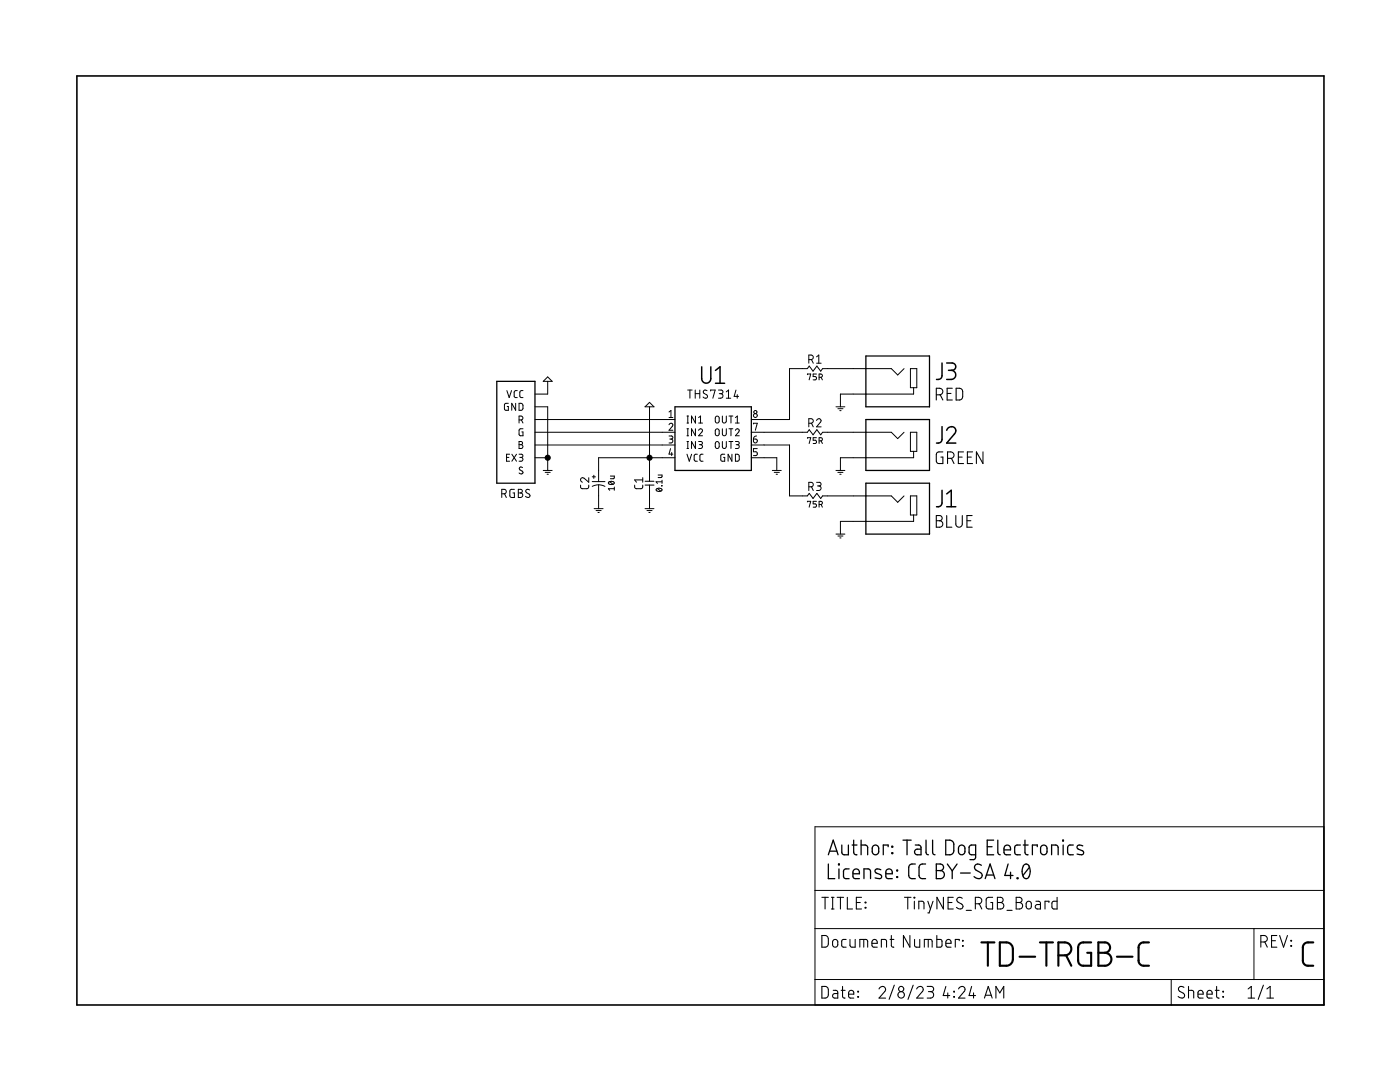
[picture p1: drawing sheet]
<svg xmlns="http://www.w3.org/2000/svg" width="279mm" height="216mm" viewBox="0 0 279 216" stroke-linecap="round" stroke-linejoin="round" font-family="sans-serif">
<g fill="none" stroke="#000" stroke-width=".2">
<path d="M101.2 77.9l.4 1.4 .5-1.4M103.2 77.9l-.4 .1-.2 .3v.8l.2 .2h.4M104.4 77.9l-.5 .1-.2 .3 .1 .8 .1 .2h.5M109.3 76.1v2.5h-2.5M109.3 75.2l.9 .9h-1.8zM137.2 77.8h.9M137.7 77.8v1.7M138.7 77.8v1.7M138.7 78.5h1M139.7 77.8v1.7M141.1 78l-.2-.1a.38 .38 0 0 0-.5 .1 .38 .38 0 0 0 .1 .5l.5 .3a.44 .44 0 0 1 0 .7 .44 .44 0 0 1-.7-.3M141.8 78v-.2h.9l-.4 1.7"/>
<path d="M143.4 77.8h.5a.36 .36 0 0 1 .4 .4 .36 .36 0 0 1-.4 .3h-.3M143.8 78.5a.46 .46 0 0 1 .5 .5 .46 .46 0 0 1-.5 .5h-.4M144.9 79.5h.9M144.9 78.2l.5-.4v1.7M146.9 77.8l-.4 1.3h.9M147.1 78.7v.8M161.1 74.8v-.2h.7l-.3 1.2M161.4 71.8h.5a.46 .46 0 0 0 .4-.5 .46 .46 0 0 0-.4-.5h-.5v1.7M161.9 71.8l.4 .7M162.9 74.6h-.6v.5h.4a.34 .34 0 0 1 .2 .4 .34 .34 0 0 1-.2 .3h-.4M163 71.2l.4-.4v1.7M163 72.5h.9"/>
<path d="M163.5 75.3l.6-.1v-.4l-.6-.2v1.2M163.9 75.3l.2 .5M180.4 73.6l-1.2 1.2-1.3-1.2h-13.7l-.4 .5-.8-1.1-.7 1.1-.8-1.1-.4 .6h-3.5v10.1h-7.7M181.7 73.6h1.3v3.8h-1.3zM182.3 77.4v1.2h-14.6v2.6M100.1 98.5h.5a.44 .44 0 0 0 .4-.4 .44 .44 0 0 0-.4-.5h-.5v1.7M100.7 98.5l.3 .8M101.1 91.3h.5M101.5 80.5h-.5l-.3 .2v.9l.2 .3h.6v-.8h-.3M101.7 90.6h-.6v1.4h.6M102.2 90.6l.9 1.4M102.7 97.6l-.7 .1-.2 .2 .1 1.3 .8 .1v-.9h-.3"/>
<path d="M102.9 80.5v1.4l-.8-1.4v1.4M103.1 90.6l-.9 1.4M103.4 97.6h.5a.36 .36 0 0 1 .3 .4 .36 .36 0 0 1-.3 .4 .46 .46 0 0 1 .4 .4 .46 .46 0 0 1-.4 .5h-.5zM103.4 98.4h.5M103.6 80.5h.5l.2 .2 .1 .8-.3 .4h-.5zM103.6 83.8h.4a.39 .39 0 0 0 .4-.4 .39 .39 0 0 0-.4-.4h-.4v1.4M103.6 88.1l.6 .1 .1 .3-.3 .2a.38 .38 0 0 1 .4 .4 .38 .38 0 0 1-.4 .4h-.4zM103.6 90.6l.6 .1 .2 .2-.2 .3-.5 .1M103.6 88.7h.4M104 91.3a.38 .38 0 0 1 .4 .4 .38 .38 0 0 1-.4 .3h-.4M104.1 83.8l.3 .6M104.3 93.3a.35 .35 0 0 0-.5-.1 .35 .35 0 0 0 0 .6l.4 .2a.32 .32 0 0 1 .1 .4 .32 .32 0 0 1-.4 .2l-.3-.2"/>
<path d="M104.4 85.6h-.6l-.2 .1v1l.2 .2 .6 .1v-.8h-.3M105.7 97.8a.41 .41 0 0 0-.6-.1 .41 .41 0 0 0 0 .6l.5 .3a.41 .41 0 0 1 0 .6 .41 .41 0 0 1-.6 0l-.1-.2M106.8 91.3h2.5M106.8 86.3h27.9M106.8 83.7h27.9M106.8 88.8h27.9M106.8 81.2h2.5v12.7M108.4 93.9h1.8M108.8 94.3h1M109.2 94.6h.2M115.9 96.8v.5l.3 .2h1.1l.2-.2v-.5M117.5 95.3v.9l-.9-.8a.45 .45 0 0 0-.7 .2 .45 .45 0 0 0 .3 .6"/>
<path d="M118.2 97l1.3-.3 1.2 .3M118.2 96.1h2.5M118.2 95.1h.6M118.5 94.8v.7M119.5 96.7v4.8M121.5 96.2a.68 .68 0 0 1 1.1 .3 .65 .65 0 0 1-.7 .2 .65 .65 0 0 1-.5-.4zM121.7 96.1l.6 .5M121.8 95h.8l-.1 .5h-.7M122.6 97.5h-1.2l.3 .3M122.6 97.2v.6M126.7 96.8v.5l.3 .2h1.1l.1-.2 .1-.5M128.3 95.3v.9"/>
<path d="M128.3 95.8h-1.6l.3 .4M128.7 96h1.8M128.7 96.8h1.8M129.6 81.2v14.8M129.6 96.8v4.7M129.6 80.3l.9 .9h-1.8zM131 97.6a.66 .66 0 0 1 1.1 .2 .65 .65 0 0 1-.6 .3 .65 .65 0 0 1-.5-.5zM131.2 97.5l.6 .5M131.3 94.8h.8l-.1 .5h-.7M132.1 97h.1M132.1 95.8v.7M132.1 96.1h-1.2l.3 .4"/>
<path d="M133.5 84.8a.38 .38 0 0 1 .6-.3 .38 .38 0 0 1 .1 .6l-.7 .8h.8M133.5 87h.6l.2 .2-.2 .4h-.4M133.5 82.2l.4-.3v1.4M133.5 83.3h.8M133.8 89.5l-.3 1.1h.8M133.9 87.6a.39 .39 0 0 1 .4 .4 .39 .39 0 0 1-.4 .4h-.4M134 90.3v.6M134.7 91.3h-15.2v4.8M137.1 83h.3M137.1 87h.3M137.1 85.6h.3M137.1 89.5h.3"/>
<path d="M137.1 88.1h.3M137.1 84.4h.3M137.1 90.6l.5 1.4 .4-1.4M137.3 83v1.4M137.3 85.6v1.4M137.3 88.1v1.4M138.8 83v1.4l-.8-1.4v1.4M138.8 85.6v1.4l-.8-1.4v1.4M138.8 88.1v1.4l-.8-1.4v1.4M139.2 90.6l-.5 .1-.2 .3 .1 .8 .1 .2h.5M139.4 85.9a.38 .38 0 0 1 .6-.3 .38 .38 0 0 1 .1 .6l-.7 .8h.8M139.4 88.1h.6l.2 .2-.2 .4h-.4"/>
<path d="M139.4 84.4h.8M139.4 83.3l.4-.3v1.4M139.8 88.7a.38 .38 0 0 1 .4 .4 .38 .38 0 0 1-.4 .4h-.4M140.3 90.6l-.4 .1-.2 .3v.8l.2 .2h.4M142.9 83.1l.2-.1 .3 .1 .1 .9a.39 .39 0 0 1-.4 .4 .39 .39 0 0 1-.4-.4zM142.9 85.7l.2-.1 .3 .1 .1 .9a.39 .39 0 0 1-.4 .4 .39 .39 0 0 1-.4-.4zM142.9 88.2l.2-.1 .3 .1 .1 .9a.39 .39 0 0 1-.4 .4 .39 .39 0 0 1-.4-.4zM144.2 83v1a.39 .39 0 0 0 .4 .4 .39 .39 0 0 0 .3-.4v-1M144.2 85.6v1a.39 .39 0 0 0 .4 .4 .39 .39 0 0 0 .3-.4v-1M144.2 88.1v1a.39 .39 0 0 0 .4 .4 .39 .39 0 0 0 .3-.4v-1M144.6 90.6l-.6 .1-.1 .1-.1 .9 .2 .3h.6v-.7h-.2M145.5 83h.8"/>
<path d="M145.5 85.6h.8M145.5 88.1h.8M145.9 83v1.4M145.9 85.6v1.4M145.9 88.1v1.4M146.1 90.6v1.4l-.8-1.4v1.4M146.8 90.6l.5 .1 .2 .2v.9l-.2 .2h-.5zM146.8 85.9a.38 .38 0 0 1 .5-.3 .38 .38 0 0 1 .1 .6l-.6 .8h.7M146.8 88.1h.6l.1 .2-.1 .4h-.5M146.8 83.3l.4-.3v1.4M146.8 84.4h.7M147.2 88.7a.38 .38 0 0 1 .3 .4 .38 .38 0 0 1-.3 .4h-.4"/>
<path d="M149.9 91.3h5.1v2.6M149.9 86.3h11.2l.4-.6 .8 1.1 .7-1.1 .8 1.1 .4-.5h13.7l1.3 1.2 1.2-1.2M149.9 88.8h7.7v10.2h3.5l.4-.6 .8 1.1 .7-1.1 .8 1.1 .4-.5h13.7l1.3 1.2 1.2-1.2M150.4 87.6h.4a.39 .39 0 0 1 .3 .4 .39 .39 0 0 1-.4 .4 .39 .39 0 0 1-.3-.4zM150.4 84.6v-.1h.7l-.4 1.4M151 87l-.4 .1-.2 .5M151.1 89.5h-.7v.6h.4a.39 .39 0 0 1 .3 .4 .39 .39 0 0 1-.3 .4h-.4M154.1 93.9h1.8M154.5 94.3h1M154.9 94.6h.3M161.1 87.5v-.2h.7l-.3 1.2M161.4 84.5h.5a.46 .46 0 0 0 .4-.5 .46 .46 0 0 0-.4-.5h-.5v1.7"/>
<path d="M161.4 97.1h.5a.44 .44 0 0 0 .4-.4 .44 .44 0 0 0-.4-.5h-.5v1.7M161.9 84.5l.4 .7M161.9 97.1l.4 .8M162.9 87.3h-.6v.5h.4a.34 .34 0 0 1 .2 .4 .34 .34 0 0 1-.2 .3h-.4M163 83.9a.44 .44 0 0 1 .6-.3 .44 .44 0 0 1 .1 .7l-.7 .9h.9M163 96.2h.5a.36 .36 0 0 1 .4 .4 .36 .36 0 0 1-.4 .4h-.3M163.4 97a.46 .46 0 0 1 .5 .4 .46 .46 0 0 1-.5 .5h-.4M163.5 88l.6-.1v-.5l-.6-.1v1.2M163.9 88l.2 .5M166.8 93.9h1.8M166.8 81.2h1.8M167.2 94.3h1"/>
<path d="M167.2 81.6h1M167.6 94.6h.3M167.6 81.9h.3M181.7 86.3h1.3v3.8h-1.3zM181.7 99h1.3v3.8h-1.3zM182.3 90.1v1.2h-14.6v2.6M118.6 101.5h1.8M119 101.9h1M119.3 102.3h.3M128.7 101.5h1.8M129.1 101.9h1M129.5 102.3h.3"/>
<path d="M161.1 100.2v-.2h.7l-.3 1.2M162.9 100h-.6v.5h.4a.34 .34 0 0 1 .2 .4 .34 .34 0 0 1-.2 .3h-.4M163.5 100.7l.6-.2v-.4l-.6-.1v1.2M163.9 100.7l.2 .5M166.8 106.6h1.8M167.2 107h1M167.6 107.3h.3M182.3 102.8v1.2h-14.6v2.6M162.6 165h101.6v35.5h-101.6zM162.6 177.7h101.6M162.6 185.3h101.6M162.6 195.5h101.6"/>
<path d="M233.7 195.5v5M250.3 185.3v10.2"/>
<circle cx="150.7" cy="82.9" r=".39"/>
<circle cx="150.8" cy="82.2" r=".31"/>
</g>
<path d="M140 73.2v2.4a.91 .91 0 0 0 .9 .9 .91 .91 0 0 0 1-.9v-2.4M142.8 73.9l.9-.7v3.3M142.8 76.5h1.8M188 72.4v2.8l-.5 .5h-.6M188.9 72.4h1.1a.73 .73 0 0 1 .8 .8 .73 .73 0 0 1-.8 .7h-.7M189.8 73.9a.91 .91 0 0 1 .9 .9 .91 .91 0 0 1-.9 .9h-.9M188 85.1v2.8l-.5 .5h-.6M188 97.8v2.6l-.1 .4a.91 .91 0 0 1-1 .3M188.9 85.9a.9 .9 0 0 1 1.3-.7 .9 .9 0 0 1 .3 1.4l-1.6 1.8h1.9M188.9 98.6l.9-.8v3.3M188.9 101.1h1.9" fill="none" stroke="#000" stroke-width=".3"/>
<g fill="none" stroke="#000" stroke-width=".21">
<path d="M186.9 78.8a1.16 1.16 0 0 0 1.1-.3l.2-.4-.2-.4a1.16 1.16 0 0 0-1.1-.2v2.3M187.6 78.8l.6 1M189 78.5h.8M190.1 77.5h-1.1v2.3h1.1M190.8 77.5h.9l.4 .4v1.3l-.1 .3-.3 .3h-.9zM188.2 90.2h-.8a.51 .51 0 0 0-.5 .5v1.3l.2 .4 1.1 .1v-1.3h-.4M189.1 91.5h.6a.65 .65 0 0 0 .7-.7 .65 .65 0 0 0-.7-.6h-.6v2.3M189.9 91.5l.5 1M191.3 91.2h.7M192.3 90.2h-1v2.3h1M193.1 91.2h.7M194.1 90.2h-1v2.3h1"/>
<path d="M196.2 90.2v2.3l-1.3-2.3v2.3M186.9 102.9h.6a.52 .52 0 0 1 .5 .5 .52 .52 0 0 1-.5 .5 .65 .65 0 0 1 .7 .7 .65 .65 0 0 1-.7 .6h-.6zM186.9 103.9h.6M188.9 102.9v2.3h1.1M190.8 102.9v1.7a.65 .65 0 0 0 .6 .6 .65 .65 0 0 0 .6-.6v-1.7M193 103.9h.8M194 102.9h-1v2.3h1M164 179h1.3M164.7 179v2.4M165.9 179h.6M166.2 179v2.4M167.1 179h1.3"/>
<path d="M167.7 179v2.4M169.1 179v2.4h1M171.9 179h-1v2.4h1M180.5 179h1.3M181.2 179v2.4M182.4 179l.2 .2zM182.5 179.8v1.6M185.2 179.8l.5 1.6M186.2 179.8l-.8 2.4h-.2M188.3 179v2.4l-1.3-2.4v2.4M190.2 179h-1v2.4h1M192 179.2a.58 .58 0 0 0-.8-.1 .58 .58 0 0 0 0 .9l.7 .4a.58 .58 0 0 1 .1 .9 .58 .58 0 0 1-.9-.1l-.2-.1"/>
<path d="M198.1 179h-.8a.51 .51 0 0 0-.5 .6v1.3l.2 .4 1.1 .1v-1.3h-.4M199.1 179h.6a.52 .52 0 0 1 .5 .6 .52 .52 0 0 1-.5 .5 .65 .65 0 0 1 .6 .6 .65 .65 0 0 1-.6 .7h-.6zM202.8 179h.7a.52 .52 0 0 1 .5 .6 .52 .52 0 0 1-.5 .5 .65 .65 0 0 1 .6 .6 .65 .65 0 0 1-.6 .7h-.7zM206.7 179.8l.7 .1 .2 .3v1.2h-.5a.44 .44 0 0 1-.5-.5 .44 .44 0 0 1 .5-.4h.5M211 179v2.4h-.8l-.3-.4 .1-.9 .2-.2 .8-.1M164 196.8h.9l.4 .5v1.2l-.1 .4-.3 .2-.9 .1zM164 186.7h.9l.4 .4v1.3l-.1 .3-.3 .3h-.9zM165.9 181.4h.6M166.3 197.6h.6l.3 .4v1.2h-.6a.46 .46 0 0 1-.4-.5 .46 .46 0 0 1 .4-.5h.6M166.3 187.6l.5-.1a.92 .92 0 0 1 .1 1.4l-.3 .1-.4-.3zM167.9 197.6h.8M168.1 196.8l.1 2.1 .5 .3"/>
<path d="M168.9 187.5h-.7l-.2 .3 .1 1.1 .8 .1M169.4 198.4h1a.54 .54 0 0 0-.4-.8 .54 .54 0 0 0-.6 .5l.1 1 .9 .1M169.6 187.5v1.1l.2 .3 .2 .1h.7v-1.5M170.9 180.1h.8M171.2 197.8l.1 .1zM171.2 198.8l.1 .2zM171.6 189v-1.5l1.4 .1 .2 .2v1.2M172.4 187.5v1.5M172.7 180l.1 .1zM172.7 181.1l.1 .1zM174 188.2h1.1a.56 .56 0 0 0-.4-.7 .56 .56 0 0 0-.7 .5l.1 .9 1 .1M175.4 197.3a.65 .65 0 0 1 .9-.5 .65 .65 0 0 1 .3 1.1l-1.2 1.3h1.3"/>
<path d="M175.9 189v-1.5l.9 .1 .1 1.4M177.6 187.5h.8M177.9 186.7v2.1l.5 .2M178.5 196.6l-1.1 2.8M181.6 186.7v2.3l-1.3-2.3v2.3M182.2 196.6l-1 2.8M182.5 187.5v1.3l.4 .2h.7v-1.5M182.9 197.3a.65 .65 0 0 1 1-.5 .65 .65 0 0 1 .2 1.1l-1.2 1.3h1.4M183.4 181.4v-1.6l.9 .1 .1 .3v1.2M184.5 189v-1.5l1.4 .1 .1 1.4M185 196.8h.8a.52 .52 0 0 1 .5 .5 .52 .52 0 0 1-.5 .6h-.5M185.3 187.5v1.5"/>
<path d="M185.7 197.9a.65 .65 0 0 1 .6 .6 .65 .65 0 0 1-.6 .7h-.7M187 186.7v2.3h.8l.2-.2v-1.1l-.2-.2h-.8M188.8 188.2h1a.55 .55 0 0 0-.3-.7 .55 .55 0 0 0-.7 .5l.1 .9 .9 .1M188.8 196.8l-.6 1.8h1.3M189.1 198.1v1.1M189.2 180.1h.8M190.4 198.8l.1 .2zM190.4 197.8l.1 .1zM191.3 197.3a.64 .64 0 0 1 .9-.5 .64 .64 0 0 1 .2 1.1l-1.1 1.3h1.3M191.4 187.7v-.2h-.8v1.5M192.1 188.7l.1 .1zM192.1 187.6l.1 .2z"/>
<path d="M192.8 181.7h1.1M193.9 196.8l-.5 1.8h1.3M194.3 198.1v1.1M194.6 180.3h.7a.65 .65 0 0 0 .6-.6 .65 .65 0 0 0-.6-.7h-.7v2.4M195.4 180.3l.5 1.1M196.5 199.2l.7-2.4 .8 2.4M196.7 198.6h1.1M198.8 199.2v-2.4l.7 1.3 .8-1.3v2.4M199.1 180.1h.6M201 181.7h1M202.8 180.1h.7M204.9 180l.5-.2a.92 .92 0 0 1 .2 1.5l-.4 .1-.3-.2-.1-.3z"/>
<path d="M209.3 180.1v-.3h-.7v1.6M236.3 197a.58 .58 0 0 0-.9-.1 .58 .58 0 0 0 0 .9l.8 .4a.54 .54 0 0 1 .1 .7 .54 .54 0 0 1-.7 .2l-.5-.3M237.2 197.6l.9 .1 .1 1.5M237.2 196.8v2.4M239.1 198.4h1a.54 .54 0 0 0-.4-.8 .54 .54 0 0 0-.6 .5l.1 1 .9 .1M240.9 198.4h1a.54 .54 0 0 0-.4-.8 .54 .54 0 0 0-.6 .5l.1 1 .9 .1M242.5 197.6h.8M242.8 196.8v2.1l.5 .3M244.1 198.8l.1 .2zM244.1 197.8l.1 .1zM249.1 199.2h1.3M249.1 197.3l.6-.5v2.4"/>
<path d="M251.6 188h.7a.65 .65 0 0 0 .6-.7 .65 .65 0 0 0-.6-.6h-.7v2.3M252.1 196.6l-1 2.8M252.4 188l.5 1M252.8 199.2h1.3M252.8 197.3l.7-.5v2.4M253.8 187.7h.8M254.8 186.7h-1v2.3h1M255.4 186.7l.8 2.3 .7-2.3M257.6 187.6l.2 .2zM257.6 188.7l.2 .1z"/>
<circle cx="179.8" cy="197.3" r=".52"/>
<circle cx="179.8" cy="198.5" r=".65"/>
</g>
<g fill="none" stroke="#000" stroke-width=".42">
<path d="M195.9 188h2.6M197.1 188v4.7M199.5 188a2.54 2.54 0 0 1 2.2 .3l.3 .5 .1 .5v2.4l-.4 .7a2.54 2.54 0 0 1-2.2 .3zM203.5 190.9h3.1M207.5 188h2.6M208.8 188v4.7M211.2 190.6a2.36 2.36 0 0 0 2.2-.3 1.3 1.3 0 0 0 .3-1.4 1.3 1.3 0 0 0-1.2-.9h-1.3v4.7M212.8 190.6l1 2.1M217.8 188l-1.9 .1-.6 .5-.1 .5v2.6l.1 .5 .4 .4 2.1 .1v-2.6h-.8M219.2 188h1.3a1.04 1.04 0 0 1 1.1 1.1 1.04 1.04 0 0 1-1.1 1 1.29 1.29 0 0 1 1.3 1.3 1.29 1.29 0 0 1-1.3 1.3h-1.3zM219.2 190.1h1.3M222.9 190.9h3.1"/>
<path d="M229.3 188a1.82 1.82 0 0 0-1.8 .3l-.3 .8v2.8l.3 .5a1.82 1.82 0 0 0 1.8 .3M262.1 188a1.82 1.82 0 0 0-1.8 .3l-.3 .8v2.8l.3 .5a1.82 1.82 0 0 0 1.8 .3"/>
</g>
<g fill="none" stroke="#000" stroke-width=".25">
<path d="M99.1 76.1h7.7v20.3h-7.7zM172.8 71h12.7v10.2h-12.7zM134.7 81.2h15.2v12.7h-15.2zM172.8 96.4h12.7v10.2h-12.7zM172.8 83.7h12.7v10.2h-12.7zM165.3 170.6l1-3 1 3M165.3 172.4v2.9h1.3M165.5 169.8h1.5M167.3 172.4h.2v.2h-.2zM167.4 173.4v1.9M168 168.6v1.6l.5 .4h.8v-2M169.5 173.4h-.8l-.4 .5 .1 1.2 .3 .2h.8"/>
<path d="M170.1 168.6h.9M170.2 174.3h1.3a.68 .68 0 0 0-.4-.9 .68 .68 0 0 0-.9 .6v1l.2 .2 1.1 .1M170.4 167.6v2.6l.2 .3 .4 .1M171.9 168.6h.8l.3 .2 .2 .3v1.5M171.9 167.6v3M172.4 175.3v-1.9h.8l.4 .1 .1 .4v1.4M174.3 168.7l.4-.1 .5 .3 .2 1a.65 .65 0 0 1-.7 .7 .65 .65 0 0 1-.6-.7v-.8zM175.8 173.5a.78 .78 0 0 0-1.2 .2v.3l.3 .2 .9 .4 .2 .3-.2 .3a1.22 1.22 0 0 1-1.2 0M176.8 174.3h1.3a.68 .68 0 0 0-.5-.9 .68 .68 0 0 0-.8 .6l.1 1.1 .2 .2h1M177.2 169v-.4h-.9v2M178 168.9h.2v.1h-.2zM178 170.2h.2v.1h-.2z"/>
<path d="M179 173.6h.1v.2h-.1zM179 174.9h.1v.2h-.1zM180.2 167.6h1.6M181 167.6v3M182.7 168.6h.8l.3 .4v1.6h-.7a.56 .56 0 0 1-.6-.6 .56 .56 0 0 1 .6-.6h.7M182.7 172.4a1.16 1.16 0 0 0-1.2 .3l-.1 .4v1.6l.1 .4 .3 .2h.9M184.7 172.4h-.8l-.4 .3-.1 .4v1.6l.1 .4 .4 .2h.8M184.8 167.6v2.6l.2 .3 .3 .1M186.1 167.6v2.6l.2 .3 .3 .1M186.9 172.4h.8a.66 .66 0 0 1 .6 .7 .66 .66 0 0 1-.6 .6 .8 .8 0 0 1 .8 .8 .8 .8 0 0 1-.8 .8h-.8zM186.9 173.7h.8M188.7 167.6a1.49 1.49 0 0 1 1.4 .3l.3 .6-.1 1.5-.2 .3a1.43 1.43 0 0 1-1.4 .3z"/>
<path d="M189.1 172.4l.9 1.4M190 173.8v1.5M191 172.4l-1 1.4M191.5 168.7l.4-.1 .5 .3 .2 1a.65 .65 0 0 1-.7 .7 .65 .65 0 0 1-.6-.7v-.8zM191.7 174.2h1.9M194.7 170.6l-1-.1-.3-.3v-1.2l.3-.4h1v2.4a.47 .47 0 0 1-.5 .5h-.6M195.9 172.7a.74 .74 0 0 0-1.1-.2 .74 .74 0 0 0-.2 1l1.1 .6a.7 .7 0 0 1 .2 1 .7 .7 0 0 1-1.1 .1l-.4-.3M196.6 175.3l1-2.9 1 2.9M196.8 174.6h1.5M197 169h1M198.3 167.6h-1.3v3h1.3M199.1 167.6l.1 2.6 .4 .4"/>
<path d="M200.4 169.6h1.3a.69 .69 0 0 0-.5-1 .69 .69 0 0 0-.8 .7v.8l.2 .4 1.1 .1M201.2 172.4l-.7 2.3h1.7M201.7 174v1.3M203 175.2h.2v.1h-.2zM203.6 168.6h-.8l-.3 .5 .1 1.3 .2 .1 .8 .1M204.2 168.6h1M204.3 172.7a.68 .68 0 0 1 .8-.2 .68 .68 0 0 1 .4 .6 1.92 1.92 0 0 1-.5 2.2h-.2a1.37 1.37 0 0 1-.8-1.8zM204.6 167.6v2.6l.1 .3 .5 .1M205.4 173.1l-1.2 1.6M207 169v-.4h-1v2M207.8 168.9a.64 .64 0 0 1 .7-.2 .64 .64 0 0 1 .5 .6v.6a.65 .65 0 0 1-.7 .7 .65 .65 0 0 1-.6-.7zM209.9 170.6v-2h.8l.3 .2 .2 .3v1.5"/>
<path d="M212.1 167.6h.1v.2h-.1zM212.2 168.6v2M214.2 168.6h-.8l-.3 .5 .1 1.3 .2 .1 .8 .1M216.1 168.8a.76 .76 0 0 0-1.1 .1l.1 .4 1.1 .5 .1 .3-.1 .4a1.25 1.25 0 0 1-1.3-.1"/>
</g>
<path d="M15.3 15.2h248.9v185.3h-248.9z" fill="none" stroke="#000" stroke-width=".32"/>
<g fill="#000" stroke="#000" stroke-width=".2">
<circle cx="109.3" cy="91.3" r=".51"/>
<circle cx="129.6" cy="91.3" r=".51"/>
</g>
</svg>
